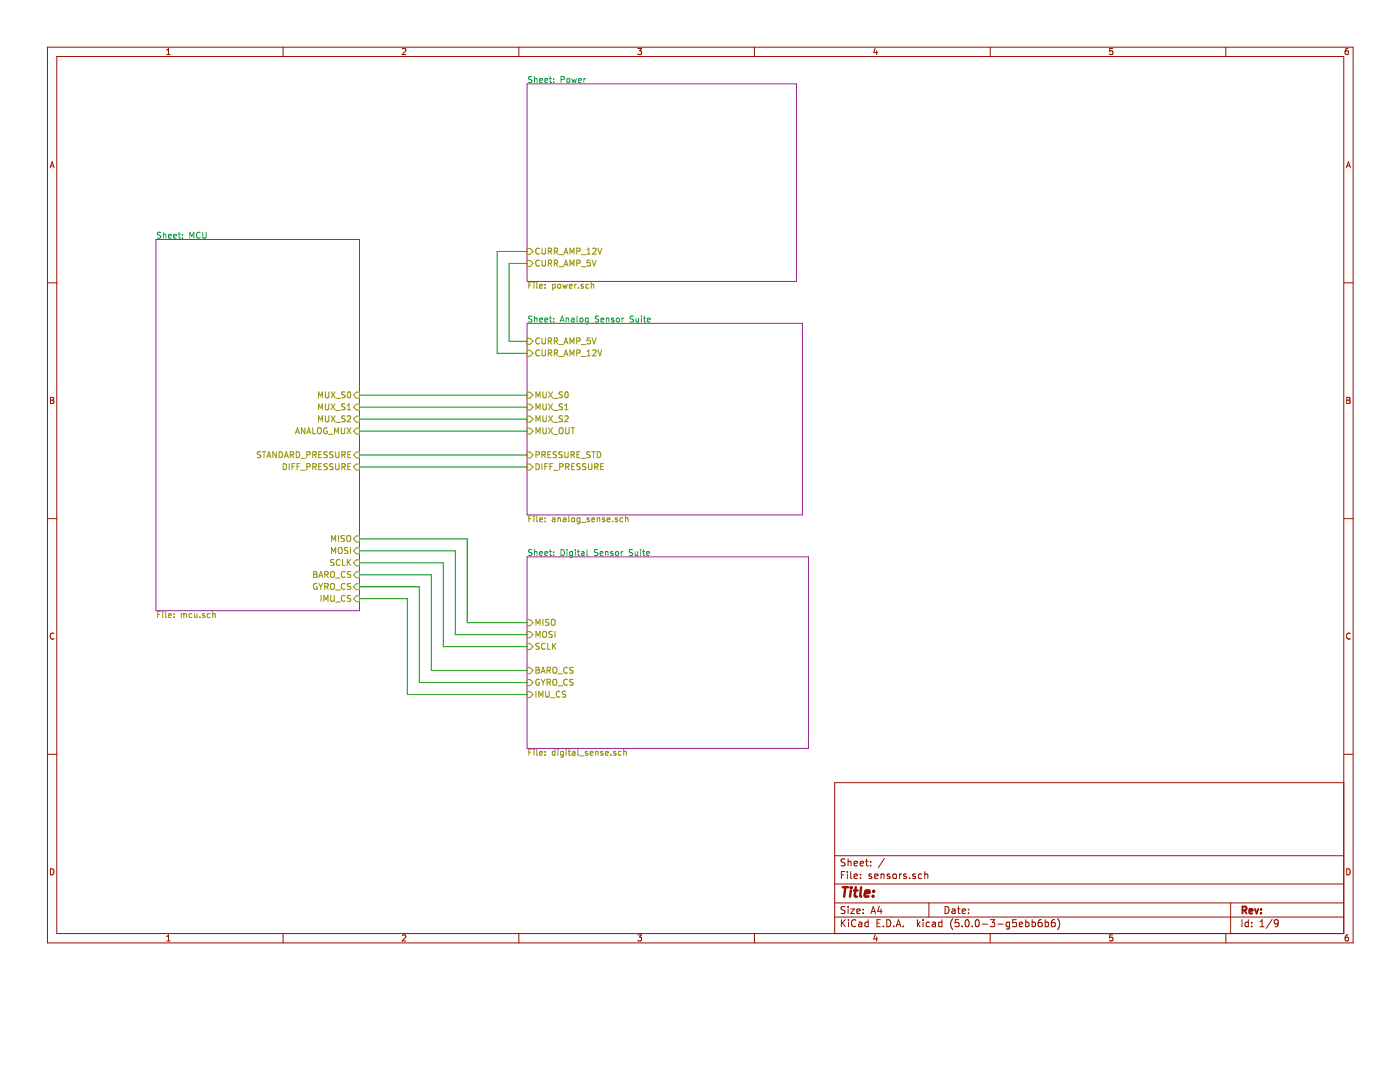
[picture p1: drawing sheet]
<svg xmlns="http://www.w3.org/2000/svg" width="279mm" height="216mm" viewBox="0 0 279 216" stroke-linecap="round" stroke-linejoin="round" font-family="sans-serif">
<path d="M105.2 16.7h53.8v39.5h-53.8zM31.1 47.8h40.6v74.1h-40.6zM105.2 64.5h55v38.2h-55zM105.2 111.1h56.1v38.2h-56.1z" fill="none" stroke="#982296" stroke-width=".2"/>
<g fill="none" stroke="#009596" stroke-width=".2">
<path d="M106.2 15.3h-.5l-.2 .1v.3l.6 .3 .1 .2-.3 .3-.4-.1M106.7 15.3v1.2M106.7 15.8l.4-.1 .1 .8M107.7 16.1l.6-.1-.1-.3h-.3l-.2 .1v.6h.5M108.7 16.1l.6-.1-.1-.3h-.3l-.2 .1 .1 .6h.4M109.6 15.7h.5M109.8 15.3v1l.3 .2M110.5 16.3v.2M110.5 15.7v.1M112 15.9l.6-.1v-.4l-.6-.1v1.2M113.1 15.8l.5-.1v.7l-.5-.1zM114.1 15.7l.2 .8 .3-.6 .2 .6 .2-.8"/>
<path d="M115.4 16.1l.6-.1-.1-.3h-.3l-.2 .1 .1 .6h.4M116.5 15.7v.8M116.9 15.7l-.4 .2M32.1 46.4l-.5-.1-.1 .2v.3l.5 .2 .1 .3-.2 .2h-.5M32.6 46.3v1.2M32.6 46.9l.5-.1v.7M33.6 47.1l.6-.1-.1-.2-.3-.1-.2 .2 .1 .6h.4M34.7 47.1l.5-.1v-.2l-.4-.1-.1 .2v.6h.5M35.6 46.7h.4M35.7 46.3v1.1l.3 .1M36.4 47.4v.1M36.4 46.8v.1"/>
<path d="M37.9 47.5v-1.2l.4 .9 .4-.9v1.2M39.9 46.5a.53 .53 0 0 0-.7 .4 .53 .53 0 0 0 .7 .5M40.5 46.3v1l.2 .2h.2l.2-.2v-1M106.2 63.1h-.5l-.2 .1v.3l.6 .3 .1 .2-.3 .3-.4-.1M106.7 63.1v1.2M106.7 63.6l.4-.1 .1 .8M107.7 63.8h.6l-.1-.3h-.3l-.2 .1v.6h.5M108.7 63.8h.6l-.1-.3h-.3l-.2 .1 .1 .6h.4M109.6 63.5h.5M109.8 63.1v1l.3 .2M110.5 63.5v.1M110.5 64.1v.2"/>
<path d="M111.8 64.3l.4-1.2 .4 1.2M111.9 63.9h.6M113 63.6l.4-.1 .1 .8M113 63.5v.8M114.1 63.5h.4l.1 .8M114.6 63.8l-.6 .2 .2 .3 .4-.1M115.2 63.1v1l.1 .2M115.8 63.5h.3l.3 .2-.2 .5-.4-.1zM117.4 63.5h-.4l-.2 .2 .1 .5h.5M117.4 63.5v.9l-.3 .3-.2-.1M119.5 63.1h-.5l-.1 .1v.4l.5 .2 .1 .2-.3 .3-.4-.1M119.9 63.8h.6l-.1-.3h-.3l-.2 .1 .1 .6h.4"/>
<path d="M121 63.6l.5-.1v.8M121 63.5v.8M122.5 63.5h-.3l-.2 .2 .5 .3M122.5 64.1l-.1 .2-.4-.1M122.5 64v.1M123.1 63.5h.3l.2 .2-.1 .5-.3 .1-.2-.3zM124.1 63.5v.8M124.5 63.5l-.4 .2M126.4 63.1h-.4l-.2 .1v.4l.6 .2v.2l-.2 .3-.5-.1M126.9 63.5l.1 .7 .4-.1M127.4 63.5v.8M128 63.1v.1"/>
<path d="M128 63.5v.8M128.4 63.5h.5M128.6 63.1v1l.3 .2M129.2 63.8h.6l-.1-.3h-.3l-.2 .1 .1 .6h.4M106.2 109.7h-.5l-.2 .1v.3l.6 .2 .1 .3-.3 .2h-.4M106.7 109.7v1.1M106.7 110.2l.4-.1 .1 .7M107.7 110.4l.6-.1-.1-.2h-.3l-.2 .1v.6h.5M108.7 110.4l.6-.1-.1-.2h-.3l-.2 .1 .1 .6h.4M109.6 110.1h.5M109.8 109.7v1l.3 .1M110.5 110.1v.1"/>
<path d="M110.5 110.7v.1M112 109.7a.6 .6 0 0 1 .7 .5 .6 .6 0 0 1-.7 .6zM113.1 109.7v.1M113.1 110.1v.7M114.2 110.1h-.3l-.2 .2 .1 .5h.4M114.2 110.1v.9l-.2 .3-.3-.1M114.8 109.7v.1M114.8 110.1v.7M115.2 110.1h.5M115.4 109.7v1l.3 .1M116.1 110.1h.4l.1 .7M116.6 110.3l-.6 .3 .1 .2h.5"/>
<path d="M117.1 109.7v1l.2 .1M119.3 109.7h-.4l-.2 .1v.3l.5 .2 .1 .3-.2 .2h-.5M119.8 110.4l.5-.1v-.2h-.4l-.1 .1v.6h.5M120.8 110.2l.5-.1v.7M120.8 110.1v.7M122.3 110.1h-.3l-.1 .1v.2l.4 .1v.3h-.4M122.9 110.1l.5 .1v.6h-.3l-.3-.2zM124 110.1v.7M124.3 110.1l-.3 .2M126.2 109.7h-.4l-.2 .1 .1 .4 .5 .2v.2l-.2 .2h-.4M126.8 110.1v.7l.5-.1M127.3 110.1v.7"/>
<path d="M127.8 109.7v.1M127.8 110.1v.7M128.2 110.1h.5M128.4 109.7v1l.3 .1M129 110.4l.6-.1-.1-.2h-.3l-.2 .1 .1 .6h.4"/>
</g>
<g fill="none" stroke="#969400" stroke-width=".2">
<path d="M105.2 52h.6l.6 .6-.6 .6h-.6zM105.2 49.6h.6l.6 .6-.6 .6h-.6zM105.5 56.9h.4M106.1 56.3h-.6v1.2M106.6 56.3v.1M106.6 56.7v.8M107.1 56.3v1l.2 .2M107.7 52a.53 .53 0 0 0-.8 .5 .53 .53 0 0 0 .8 .5M107.7 49.6a.53 .53 0 0 0-.8 .5 .53 .53 0 0 0 .8 .5M107.7 57.1l.6-.1-.1-.2-.3-.1-.2 .2v.6h.5M108.2 51.9v1l.2 .2 .3-.1 .1-.1v-1M108.2 49.5v1l.2 .2h.3l.1-.2v-1"/>
<path d="M108.8 57.4v.1M108.8 56.8v.1M109.4 52.5h.6v-.5l-.6-.1v1.2M109.4 50.1h.6v-.5l-.6-.1v1.2M109.7 52.5l.4 .6M109.7 50.1l.4 .6M110.3 56.8l.3-.1 .2 .2-.1 .6h-.4M110.3 56.7v1.2M110.6 50.1h.6v-.5l-.6-.1v1.2M110.6 52.5h.6v-.5l-.6-.1v1.2M110.9 52.5l.4 .6M110.9 50.1l.4 .6"/>
<path d="M111.3 56.8l.2-.1 .4 .1-.1 .7-.5-.1zM111.5 53.2h.9M111.5 50.8h.9M112.3 56.7l.2 .8 .3-.6 .2 .6 .2-.8M112.6 53.1l.3-1.2 .4 1.2M112.6 50.7l.3-1.2 .4 1.2M112.7 52.8h.5M112.7 50.4h.5M113.6 57.1l.6-.1-.1-.2-.3-.1-.2 .2 .1 .6h.4M113.7 50.7v-1.2l.4 .9 .4-.9v1.2M113.7 53.1v-1.2l.4 .9 .4-.9v1.2M114.7 56.7v.8"/>
<path d="M115 56.7l-.3 .2M115.1 52.5h.6v-.5l-.6-.1v1.2M115.1 50.1h.6v-.5l-.6-.1v1.2M115.4 57.4v.1M116 53.2h.9M116 50.8h.9M116.4 56.8l-.3-.1-.2 .2 .1 .2 .4 .1v.3h-.5M117.2 50.7h.6M117.2 49.8l.3-.3v1.2M117.5 56.8l-.4-.1-.2 .2 .1 .6h.5M117.8 51.9h-.6v.6l.1-.1 .5 .1v.5l-.2 .1-.4-.1M118 56.8h.5v.7"/>
<path d="M118 56.3v1.2M118.2 51.9l.4 1.2 .4-1.2M118.3 49.6l.4-.1 .3 .3-.8 .9h.8M119.3 49.5l.4 1.2 .4-1.2M63.6 79.4v-1.2l.4 .8 .4-.8v1.2M64.9 78.2v1l.3 .2 .3-.1 .1-.1v-1M66.1 78.2l.8 1.2M66.9 78.2l-.8 1.2M67 79.5h.9M68.8 78.3l-.4-.1-.2 .1v.3l.6 .3v.3l-.2 .2-.4-.1M69.4 78.3l.2-.1a.63 .63 0 0 1 .4 .6 .63 .63 0 0 1-.4 .6l-.3-.5zM70.5 78.9l.6-.6h.6v1.1h-.6z"/>
<path d="M105.2 67.5h.6l.6 .6-.6 .6h-.6zM105.2 69.9h.6l.6 .6-.6 .6h-.6zM105.2 78.3h.6l.6 .6-.6 .5h-.6zM107 79.4v-1.2l.4 .8 .4-.8v1.2M107.7 67.6a.53 .53 0 0 0-.8 .4 .53 .53 0 0 0 .8 .5M107.7 69.9a.53 .53 0 0 0-.8 .5 .53 .53 0 0 0 .8 .5M108.2 67.4v1l.2 .2h.3l.1-.2v-1M108.2 69.8v1l.2 .2h.3l.1-.2v-1M108.3 78.2v1l.3 .2h.2l.2-.2v-1M109.4 68.1l.6-.1v-.4l-.6-.2v1.2M109.4 70.4h.6v-.5l-.6-.1v1.2M109.5 78.2l.8 1.2"/>
<path d="M109.7 68.1l.4 .5M109.7 70.4l.4 .6M110.3 78.2l-.8 1.2M110.4 79.5h1M110.6 68.1l.6-.1v-.4l-.6-.2v1.2M110.6 70.4h.6v-.5l-.6-.1v1.2M110.9 68.1l.4 .5M110.9 70.4l.4 .6M111.5 68.7h.9M111.5 71.1h.9M112.3 78.3l-.5-.1-.2 .1 .1 .4 .4 .2 .2 .3-.3 .2-.4-.1M112.6 68.6l.3-1.2 .4 1.2"/>
<path d="M112.6 71l.3-1.2 .4 1.2M112.7 68.3h.5M112.7 70.7h.5M112.8 78.3l.2-.1a.65 .65 0 0 1 .4 .6 .65 .65 0 0 1-.4 .6l-.3-.5zM113.7 68.6v-1.2l.4 .9 .4-.9v1.2M113.7 71v-1.2l.4 .9 .4-.9v1.2M115.1 68.1l.6-.1v-.4l-.6-.2v1.2M115.1 70.4h.6v-.5l-.6-.1v1.2M116 68.7h.9M116 71.1h.9M117.2 70.2l.3-.4v1.2M117.2 71h.6"/>
<path d="M117.8 67.4h-.6v.6l.1-.1 .5 .1v.5l-.2 .1-.4-.1M118.2 67.4l.4 1.2 .4-1.2M118.3 69.9l.4-.1 .3 .4-.8 .8h.8M119.3 69.8l.4 1.2 .4-1.2M52 90.2l-.4-.1-.2 .2v.3l.5 .2 .1 .3-.2 .2h-.5M52.4 90.1h.6M52.7 90.1v1.2M53.3 91.3l.4-1.2 .4 1.2M53.4 91h.6M55.2 90.1v1.2l-.7-1.2v1.2M55.7 90.1a.6 .6 0 0 1 .7 .6 .6 .6 0 0 1-.7 .6zM56.5 92.5a.6 .6 0 0 1 .7 .6 .6 .6 0 0 1-.7 .6z"/>
<path d="M56.7 91.3l.4-1.2 .4 1.2M56.9 91h.5M57.7 92.5v1.2M57.9 90.8l.6-.1 .1-.2v-.2l-.7-.2v1.2M58.2 90.8l.4 .5M58.3 93.1h.4M58.8 92.5h-.5v1.2M59 86.5l.4-1.1 .3 1.1M59.1 86.2h.5M59.1 90.1a.6 .6 0 0 1 .7 .6 .6 .6 0 0 1-.7 .6zM59.3 93.1h.4M59.9 92.5h-.6v1.2"/>
<path d="M60 93.8h.9M60 91.4h.9M60.8 85.4v1.1l-.6-1.1v1.1M61.2 93.1l.7-.1v-.4l-.7-.1v1.2M61.2 90.8l.7-.1v-.4l-.7-.2v1.2M61.2 86.5l.4-1.1 .4 1.1M61.3 86.2h.6M62.4 93.1l.7-.1v-.4l-.7-.1v1.2M62.4 85.4v1.1h.6M62.4 90.8l.7-.1v-.4l-.7-.2v1.2M62.7 93.1l.4 .6M62.7 90.8l.4 .5"/>
<path d="M63.4 85.5l.2-.1a.42 .42 0 0 1 .5 .4l-.1 .7h-.5a.87 .87 0 0 1-.1-1zM63.6 81.8v-1.2l.4 .8 .4-.8v1.2M63.6 84.2v-1.2l.4 .8 .4-.8v1.2M63.6 93.1h.4M63.6 90.7h.4M64.2 92.5h-.6v1.2h.6M64.2 90.1h-.6v1.2h.6M64.9 80.6v1l.3 .2 .3-.1 .1-.1v-1M64.9 83v.9l.3 .3 .3-.1 .1-.2v-.9M65.3 85.4a.55 .55 0 0 0-.7 .6 .55 .55 0 0 0 .7 .5v-.5h-.2M65.3 92.6l-.4-.1-.2 .1 .1 .4 .4 .2 .1 .3-.2 .2h-.5M65.3 90.2l-.4-.1-.2 .2 .1 .4 .4 .1 .1 .3-.2 .2h-.5"/>
<path d="M65.6 86.7h.9M66.1 80.6l.8 1.2M66.1 83l.8 1.2M66.5 92.6l-.5-.1-.2 .1v.4l.6 .2 .1 .3-.3 .2h-.4M66.5 90.2l-.5-.1-.2 .2v.3l.6 .2 .1 .3-.3 .2h-.4M66.7 86.5v-1.1l.5 .8 .4-.8v1.1M66.9 80.6l-.8 1.2M66.9 83l-.8 1.2M67 92.5v1l.2 .2h.4l.1-.2v-1M67 90.1v1l.2 .2h.4l.1-.2v-1M67 81.9h.9M67 84.3h.9"/>
<path d="M68.1 85.4v.9l.2 .2h.4l.1-.2v-.9M68.2 93.1h.6l.1-.2-.1-.3-.6-.1v1.2M68.2 90.8l.6-.1 .1-.2-.1-.2-.6-.2v1.2M68.5 93.1l.4 .6M68.5 90.8l.4 .5M68.8 80.6h-.4l-.2 .1v.3l.6 .3v.3l-.2 .2-.4-.1M68.8 83h-.4l-.2 .1v.3l.6 .3v.2l-.2 .3-.4-.1M69.3 85.4l.7 1.1M69.3 83.1l.5-.1 .2 .3-.7 .9h.7M69.3 81.8h.7M69.3 80.9l.4-.3v1.2M69.4 93.1h.4"/>
<path d="M69.4 90.7h.4M70 92.5h-.6v1.2h.6M70 90.1h-.6v1.2h.6M70 85.4l-.7 1.1M70.5 93.2l.6-.6h.6v1.2h-.6zM70.5 86l.6-.6h.6v1.2h-.6zM70.5 81.2l.6-.6h.6v1.2h-.6zM70.5 83.6l.6-.6h.6v1.2h-.6zM70.5 90.8l.6-.6h.6v1.2h-.6zM105.2 80.6h.6l.6 .6-.6 .6h-.6zM105.2 83h.6l.6 .6-.6 .6h-.6zM105.2 85.4h.6l.6 .6-.6 .6h-.6z"/>
<path d="M105.2 90.2h.6l.6 .6-.6 .6h-.6zM105.2 92.6h.6l.6 .6-.6 .6h-.6zM107 92.5a.6 .6 0 0 1 .7 .6 .6 .6 0 0 1-.7 .6zM107 90.8l.6-.1v-.4l-.6-.2v1.2M107 81.8v-1.2l.4 .8 .4-.8v1.2M107 84.2v-1.2l.4 .8 .4-.8v1.2M107 86.5v-1.1l.4 .8 .4-.8v1.1M108.2 90.8l.6-.1v-.4l-.6-.2v1.2M108.2 92.5v1.2M108.3 85.4v.9l.3 .2h.2l.2-.2v-.9M108.3 80.6v1l.3 .2h.2l.2-.2v-1M108.3 83v.9l.3 .3h.2l.2-.3v-.9"/>
<path d="M108.4 90.8l.4 .5M108.7 93.1h.4M109.3 92.5h-.6v1.2M109.4 90.7h.4M109.5 80.6l.8 1.2M109.5 83l.8 1.2M109.5 85.4l.8 1.1M109.8 93.1h.4M109.9 90.1h-.5v1.2h.5M110.3 80.6l-.8 1.2M110.3 83l-.8 1.2M110.3 85.4l-.8 1.1"/>
<path d="M110.3 92.5h-.5v1.2M110.4 86.7h1M110.4 81.9h1M110.4 84.3h1M110.5 93.8h.9M111.1 90.2l-.5-.1-.2 .2 .1 .4 .5 .1 .1 .3-.3 .2h-.4M111.6 85.5l.3-.1h.3a.73 .73 0 0 1-.1 1.1l-.5-.1zM111.7 93.1h.6l.1-.2-.1-.3-.6-.1v1.2M112.2 90.2l-.5-.1-.1 .2v.3l.5 .2 .1 .3-.2 .2h-.5M112.3 80.6h-.5l-.2 .1 .1 .4 .4 .2 .2 .3-.3 .2-.4-.1M112.3 83h-.5l-.2 .1 .1 .4 .4 .2 .2 .2-.3 .3-.4-.1M112.7 90.1v1l.2 .2h.4l.1-.2v-1"/>
<path d="M112.7 81.8h.7M112.7 83.1l.5-.1 .2 .3-.7 .9h.7M112.7 80.9l.4-.3v1.2M112.9 93.1h.6l.1-.2-.1-.3-.6-.1v1.2M112.9 85.4v.9l.2 .2h.4l.1-.2v-.9M113.2 93.1l.4 .6M114 90.8l.5-.1 .2-.2-.1-.2-.6-.2v1.2M114 85.4h.7M114.1 93.1h.4M114.2 90.8l.5 .5M114.3 85.4v1.1M114.7 92.5h-.6v1.2h.6"/>
<path d="M115.2 90.7h.4M115.7 90.1h-.5v1.2h.5M115.8 92.6l-.5-.1-.1 .1v.4l.5 .2 .1 .3-.2 .2h-.5M116 91.4h.9M116.9 92.6l-.4-.1-.2 .1 .1 .4 .5 .3v.2l-.2 .2h-.4M117.5 92.5v1l.2 .2h.2l.2-.2v-1M117.8 90.2l-.5-.1-.1 .2v.4l.5 .1 .1 .3-.3 .2h-.4M118.1 90.1h.7M118.5 90.1v1.2M118.7 93.1h.6v-.5l-.6-.1v1.2M119 93.1l.4 .6M119.2 90.1a.6 .6 0 0 1 .7 .6 .6 .6 0 0 1-.7 .6z"/>
<path d="M119.9 93.1h.4M120.5 92.5h-.6v1.2h.6M62.6 114h.4l.2 .3-.2 .3 .3 .2-.2 .4h-.5zM62.6 114.6h.4M63.2 116.5a.54 .54 0 0 0-.7 .5 .54 .54 0 0 0 .8 .5v-.4h-.2M63.6 116.4l.4 .6M63.6 115.2l.4-1.2 .4 1.2M63.7 114.9h.6M64 117v.6M64.1 118.8v1.2M64.4 116.4l-.4 .6M64.6 120v-1.2l.4 .9 .5-.9v1.2"/>
<path d="M64.8 117l.7-.1v-.4l-.7-.1v1.2M64.8 114.6h.7v-.5l-.7-.1v1.2M65.1 117l.4 .6M65.1 114.6l.4 .6M66 118.8v1l.2 .2h.4l.1-.2v-1M66 116.6l.2-.2a.41 .41 0 0 1 .5 .4v.6l-.5 .2-.2-.2zM66 114.2l.2-.2a.41 .41 0 0 1 .5 .4v.7l-.5 .1-.2-.1zM66.2 108.1v-1.2l.4 .8 .4-.8v1.2M66.2 110.4v-1.2l.4 .9 .4-.9v1.2M66.7 111.7l-.5-.1-.2 .2v.3l.5 .2 .2 .3-.3 .2h-.4M67 117.7h.9M67 115.3h.9"/>
<path d="M67.6 106.9v1.2M67.6 109.4l.2-.2 .3 .1a.73 .73 0 0 1-.1 1.1l-.4-.1zM67.8 111.8a.53 .53 0 0 0-.7 0 .53 .53 0 0 0 .1 .7l.3 .3 .3-.1M68.3 111.6v1.2h.6M68.8 106.9h-.5l-.2 .1v.3l.5 .2 .2 .3-.3 .3-.4-.1M68.8 118.9a.53 .53 0 0 0-.7 .5 .53 .53 0 0 0 .7 .5M68.8 114.1a.53 .53 0 0 0-.7 .5 .53 .53 0 0 0 .7 .5M68.8 116.5a.53 .53 0 0 0-.7 .5 .53 .53 0 0 0 .7 .5M69.3 107l.2-.1a.41 .41 0 0 1 .5 .4l-.1 .6-.4 .2-.2-.2zM69.3 111.6v1.2M69.4 109.3l-.4-.1-.2 .2v.4l.6 .2v.2l-.2 .2h-.4M69.5 112.2l.5 .6"/>
<path d="M69.9 109.2v1.2M70 118.9l-.5-.1-.2 .2 .1 .3 .5 .2v.4l-.6 .1M70 114.1l-.5-.1-.2 .3 .1 .3 .5 .2v.3l-.6 .1M70 116.5l-.5-.1-.2 .3 .1 .2 .5 .3v.3l-.6 .1M70 111.6l-.7 .7M70.5 107.5l.6-.6h.6v1.2h-.6zM70.5 109.9l.6-.6h.6v1.2h-.6zM70.5 112.3l.6-.6h.6v1.2h-.6zM70.5 114.7l.6-.6h.6v1.2h-.6zM70.5 117.1l.6-.6h.6v1.2h-.6zM70.5 119.5l.6-.6h.6v1.2h-.6zM105.5 103.5h.4"/>
<path d="M106.1 102.9h-.6v1.2M106.6 102.9v.1M106.6 103.3v.8M107.1 102.9v1l.2 .2M107.7 103.7l.6-.1-.1-.2-.3-.1-.2 .2v.6h.5M108.8 103.4v.1M108.8 104v.1M110.3 103.4h.4l.1 .7M110.8 103.6l-.6 .2 .1 .3h.5M111.3 103.3v.8M111.3 103.4h.5l.1 .7M112.4 103.4h.5v.7"/>
<path d="M112.9 103.6l-.5 .2 .1 .3h.4M113.5 102.9v1l.2 .2M114.2 103.4l.3-.1 .2 .2-.1 .6-.5-.1zM115.7 103.4l-.3-.1-.2 .2 .1 .6h.4M115.7 103.3v1l-.2 .2-.3-.1M116 104.2h.9M117.6 103.4l-.3-.1-.2 .2 .1 .2 .4 .1v.3h-.5M118.1 103.7l.6-.1-.1-.2-.3-.1-.2 .2 .1 .6h.4M119.2 103.4h.4l.1 .7M119.2 103.3v.8M120.7 103.4l-.3-.1-.2 .2 .1 .2 .4 .1v.3h-.5M121.2 103.7l.6-.1-.1-.2-.4-.1-.1 .2 .1 .6h.4"/>
<path d="M122.3 104v.1M123.2 103.4l-.3-.1-.1 .2v.2l.4 .1v.3h-.4M124.3 103.4l-.3-.1-.3 .2 .2 .6h.4M124.8 103.4h.5v.7M124.8 102.9v1.2M31.5 122.6h.4M32 122h-.5v1.2M32.5 122v.1M32.5 122.4v.8M33.1 122v1.1l.1 .1M33.6 122.8l.6-.1-.1-.2-.3-.1-.2 .2 .1 .6h.4M34.7 123.1v.1"/>
<path d="M34.7 122.5v.1M36.2 122.6l.3-.2 .2 .2M36.2 122.4v.8M36.7 122.6l.2-.2 .3 .1v.7M36.7 122.6v.6M38.3 122.5l-.3-.1-.3 .3 .1 .5h.5M38.8 122.4l.1 .8 .4-.1M39.3 122.4v.8M39.9 123.1v.1M40.8 122.5l-.2-.1-.2 .2 .1 .2 .3 .1v.3h-.4M41.9 122.5l-.3-.1-.2 .3 .1 .5h.4M42.4 122.6l.5-.1v.7"/>
<path d="M42.4 122v1.2M67 120.1h.9M105.2 123.7h.6l.6 .6-.6 .5h-.6zM105.2 126h.6l.6 .6-.6 .6h-.6zM105.2 128.4h.6l.6 .6-.6 .6h-.6zM105.2 133.2h.6l.6 .6-.6 .6h-.6zM105.2 135.6h.6l.6 .6-.6 .6h-.6zM105.2 138h.6l.6 .6-.6 .6h-.6zM107 124.8v-1.2l.4 .8 .4-.8v1.2M107 127.2v-1.2l.4 .8 .4-.8v1.2M107 133.1h.4l.2 .3-.2 .3 .3 .2-.2 .4h-.5zM107 137.9v1.2"/>
<path d="M107 133.7h.4M107.5 139.1v-1.2l.4 .9 .4-.9v1.2M107.6 128.4h-.4l-.2 .1v.3l.5 .3 .1 .2-.2 .3-.5-.1M107.6 135.6a.54 .54 0 0 0-.7 .5 .54 .54 0 0 0 .8 .5v-.4h-.3M108 135.5l.4 .7M108 134.3l.4-1.2 .4 1.2M108.1 134h.6M108.3 126.1l.3-.1h.3a.73 .73 0 0 1-.1 1.2l-.5-.2zM108.3 123.6v1.2M108.4 136.2v.5M108.8 128.5a.53 .53 0 0 0-.7 .1 .53 .53 0 0 0 0 .7l.3 .3 .4-.2M108.8 135.5l-.4 .7"/>
<path d="M108.9 137.9v1l.2 .2h.4l.1-.2v-1M109.2 136.2l.6-.1 .1-.2-.1-.3-.6-.1v1.2M109.2 133.8l.6-.1 .1-.2-.1-.2-.6-.2v1.2M109.3 128.4v1.2h.6M109.5 136.2l.4 .5M109.5 133.8l.4 .5M109.5 123.7l-.4-.1-.2 .1v.3l.5 .3 .1 .3-.2 .2-.5-.1M109.9 139.2h.9M110 123.8l.3-.2a.41 .41 0 0 1 .5 .4l-.1 .6-.4 .2-.3-.2zM110.2 126h-.4l-.2 .1v.4l.6 .2v.3l-.2 .2-.5-.1M110.3 128.4v1.2M110.4 135.7l.2-.2a.41 .41 0 0 1 .5 .4v.7l-.5 .1-.2-.1z"/>
<path d="M110.4 133.3l.2-.2a.41 .41 0 0 1 .5 .4v.7l-.5 .1-.2-.1zM110.4 128.9l.6 .7M110.7 126v1.2M111 128.4l-.7 .7M111.4 136.8h.9M111.4 134.5h.9M111.7 138a.53 .53 0 0 0-.7 .5 .53 .53 0 0 0 .7 .5M112.9 138l-.5-.1-.2 .3 .1 .2 .5 .3v.3l-.1 .1h-.5M113.2 135.6a.53 .53 0 0 0-.7 .5 .53 .53 0 0 0 .7 .5M113.2 133.3a.53 .53 0 0 0-.7 .4 .53 .53 0 0 0 .7 .5M114.4 133.2l-.5-.1-.2 .3 .1 .3 .5 .2v.3l-.6 .1M114.4 135.6l-.5-.1-.2 .3 .1 .3 .5 .2v.3l-.6 .1"/>
<path d="M105.5 150.1h.4M106.1 149.5h-.6v1.2M106.6 149.5v.1M106.6 149.9v.8M107.1 149.5v1l.2 .2M107.7 150.3l.6-.1-.1-.2-.3-.1-.2 .2v.6h.5M108.8 150v.1M108.8 150.6v.1M110.8 150l-.4-.1-.2 .2 .1 .6h.5M110.8 149.5v1.2M111.3 149.5v.1M111.3 149.9v.8"/>
<path d="M112.4 150l-.3-.1-.2 .2 .1 .6h.4M112.4 149.9v1l-.2 .2-.3-.1M113 149.5v.1M113 149.9v.8M113.4 149.9h.4M113.6 149.5v1l.2 .2M114.2 150h.5l.1 .7M114.8 150.2l-.6 .2 .1 .3h.5M115.3 149.5v1l.2 .2M115.7 150.8h.9M117.3 150l-.3-.1-.2 .2 .1 .1 .4 .2v.3h-.5M117.8 150.3l.5-.1v-.2l-.4-.1-.1 .2v.6h.5"/>
<path d="M118.9 150h.4l.1 .7M118.9 149.9v.8M120.3 150l-.2-.1-.2 .2v.1l.4 .2v.3h-.4M120.8 150.3l.6-.1-.1-.2-.3-.1-.2 .2 .1 .6h.4M121.9 150.6v.1M122.9 150l-.3-.1-.2 .2 .1 .1 .4 .2v.3h-.5M124 150l-.4-.1-.2 .2 .1 .6h.5M124.5 150h.4l.1 .7M124.5 149.5v1.2"/>
</g>
<g fill="none" stroke="#009300" stroke-width=".2">
<path d="M105.2 52.6h-3.6v15.5h3.6M105.2 50.2h-6v20.3h6M71.7 78.9h33.5M71.7 81.2h33.5M71.7 83.6h33.5M71.7 86h33.5M71.7 90.8h33.5M71.7 93.2h33.5M71.7 119.5h9.6v19.1h23.9M71.7 117.1h12v19.1h21.5M71.7 114.7h14.4v19.1h19.1M71.7 112.3h16.8v16.7h16.7"/>
<path d="M71.7 109.9h19.2v16.7h14.3M71.7 107.5h21.5v16.8h12"/>
</g>
<g fill="none" stroke="#981200" stroke-width=".2">
<path d="M9.5 9.4h260.5v178.7h-260.5zM11.3 11.3h256.9v175h-256.9zM33.3 10.9h.7M33.3 10l.3-.3v1.2M56.5 9.4v1.9M80.3 9.8l.5-.1 .2 .3-.8 .9h.8M103.5 9.4v1.9M127.3 9.7h.7l-.4 .4 .4 .2v.5l-.2 .1-.5-.1M150.6 9.4v1.9M174.7 9.6l-.3 .9h.7M175 10.1v.8M197.6 9.4v1.9"/>
<path d="M222.1 9.7h-.6l-.1 .6 .6-.1 .1 .6-.2 .1-.5-.1M244.6 9.4v1.9M269 9.7h-.3l-.2 .3-.1 .7 .3 .2 .4-.1-.1-.6-.3-.1-.3 .3M10 33.5l.4-1.2 .4 1.2M10.1 33.1h.6M268.7 33.5l.4-1.2 .4 1.2M268.8 33.1h.6M9.5 56.4h1.8M268.2 56.4h1.8M10.1 79.3h.4l.2 .2-.2 .4 .3 .2-.3 .4h-.4zM10.1 79.9h.4M268.8 79.3h.4l.2 .2-.2 .4 .3 .2-.2 .4h-.5z"/>
<path d="M268.8 79.9h.4M9.5 103.5h1.8M268.2 103.5h1.8M10.8 126.4a.54 .54 0 0 0-.8 .5 .54 .54 0 0 0 .8 .5M269.5 126.4a.54 .54 0 0 0-.8 .5 .54 .54 0 0 0 .8 .5M9.5 150.5h1.8M268.2 156.2h-101.6v30.1M268.2 150.5h1.8M10.1 173.4a.62 .62 0 0 1 .7 .6 .62 .62 0 0 1-.7 .6zM166.6 176.4h101.6M166.6 170.8h101.6M167.9 174.6h.5"/>
<path d="M168.6 173.9h-.7v1.4M168.6 171.4h-.5l-.3 .2 .2 .4 .6 .3v.4l-.2 .1-.6-.1M169.1 173.9v.1M169.1 174.4v.9M169.3 171.4v1.4M169.3 172l.1-.1h.4l.1 .9M169.8 173.9v1.2l.2 .2M170.4 172.3l.7-.1v-.3h-.4l-.3 .1 .1 .7h.6M170.4 174.9l.7-.2v-.2l-.4-.1-.3 .2 .1 .6h.6M171.7 172.3l.6-.1v-.3h-.4l-.2 .1v.7h.6M171.7 175.2v.1M171.7 174.5v.1"/>
<path d="M172.7 171.9h.6M172.9 171.4v1.2l.4 .2M173.7 172.7v.1M173.7 171.9v.1M173.9 174.5l-.3-.1-.2 .2 .1 .2 .4 .1v.3h-.5M174.6 174.9l.6-.2v-.2l-.4-.1-.2 .2v.6h.6M175.8 174.4v.9M175.8 174.5l.2-.1 .4 .1v.8M176.5 171.3l-1.2 1.8M177.6 174.5l-.4-.1-.2 .2 .1 .2 .5 .1v.3h-.6M178.2 174.5l.3-.1 .4 .1v.7l-.3 .1-.4-.1zM179.5 174.4v.9"/>
<path d="M179.9 174.4l-.4 .2M180.9 174.5l-.4-.1-.2 .2 .1 .2 .5 .1v.3h-.6M181.5 175.2v.1M182.7 174.5l-.4-.1-.2 .2 .1 .2 .5 .1v.3h-.6M183.9 174.5l-.4-.1-.2 .2 .1 .6 .1 .1 .4-.1M184.5 174.5l.3-.1 .3 .1 .1 .8M184.5 173.9v1.4M268.8 173.4a.62 .62 0 0 1 .7 .6 .62 .62 0 0 1-.7 .6zM33.3 186.9l.3-.4v1.3M33.3 187.8h.7M56.5 186.3v1.8M80.3 186.6l.5-.1 .2 .4-.8 .9h.8"/>
<path d="M103.5 186.3v1.8M127.3 186.5h.7l-.4 .5 .4 .1v.5l-.2 .2-.5-.2M150.6 186.3v1.8M166.6 183h101.6M166.6 180.2h101.6M167.9 183.5v1.4M168.1 184.1l.6 .8M168.6 181l-.5-.1-.3 .2 .2 .4 .6 .3v.4l-.2 .1-.6-.1M168.7 183.5l-.8 .8M169.3 180.9v.1M169.3 181.4v.9M169.3 183.5v.2"/>
<path d="M169.3 184v.9M169.8 181.4h.7l-.7 .9h.7M170.8 183.7a.56 .56 0 0 0-.7-.1 .56 .56 0 0 0-.2 .7 .53 .53 0 0 0 .3 .6 .53 .53 0 0 0 .6-.1M171 181.8l.7-.1-.1-.3h-.4l-.2 .2 .1 .6h.5M171.4 184.1h.5l.1 .8M172 184.3l-.5 .1-.2 .2 .2 .3 .5-.1M172.3 181.4v.2M172.3 182.2v.1M173.3 184.1l-.4-.1-.3 .3 .1 .5 .2 .1 .4-.1M173.3 183.5v1.4M173.8 182.3l.5-1.4 .5 1.4M173.9 181.9h.7"/>
<path d="M174.7 186.5l-.3 .9h.7M175 187v.8M175 184.2h.5M175.5 180.8l-.3 1h.8M175.7 183.5h-.7v1.4h.7M175.8 181.4v.9M176.3 184.8v.1M177 183.5a.71 .71 0 0 1 .8 .7 .71 .71 0 0 1-.8 .7zM178.4 184.8v.1M178.9 184.9l.4-1.4 .5 1.4M179 184.5h.6M180.3 184.8v.1"/>
<path d="M183.1 183.5v1.4M183.2 184.4l.4 .5M183.6 184l-.5 .5M184.2 183.5v.2M184.2 184v.9M185.4 180.2v2.8M185.5 184.1l-.4-.1-.3 .3 .1 .5 .2 .1 .4-.1M186.1 184.1h.5l.1 .8M186.7 184.3l-.7 .3 .2 .3 .5-.1M188 184.1l-.4-.1-.3 .3 .1 .5 .2 .1 .4-.1M188 183.5v1.4M188.6 180.9a.71 .71 0 0 1 .8 .7 .71 .71 0 0 1-.8 .7z"/>
<path d="M190 181.4h.5l.1 .9M190.1 183.3a1.61 1.61 0 0 0 0 2.2M190.6 181.7l-.5 .1-.2 .2 .2 .3 .5-.1M191.1 181.4h.5M191.3 180.9v1.2l.3 .2M191.3 183.5h-.6l-.1 .7 .7-.1 .1 .2-.1 .5-.2 .1-.5-.1M192 184.8v.1M192 181.8l.7-.1-.1-.3h-.4l-.2 .2 .1 .6h.5M192.7 183.7l.3-.2a.76 .76 0 0 1 .4 .7 .76 .76 0 0 1-.4 .7l-.3-.1-.1-.4zM193.3 182.2v.1M193.3 181.4v.2M194 184.8v.1"/>
<path d="M194.7 183.7l.4-.2a.8 .8 0 0 1-.1 1.4l-.3-.1-.1-.4zM196 184.4h1.1M197.6 186.3v1.8M197.6 183.5h.9l-.5 .6 .5 .1v.6l-.3 .1-.6-.1M199.1 184.4h1.1M201.5 184.1l-.4-.1-.3 .3 .1 .5 .2 .1 .4-.1M201.5 184l-.1 1.3-.2 .1-.3-.1M202.8 183.5h-.7v.7l.7-.1v.7l-.2 .1-.5-.1M203.4 184.5l.7-.2-.1-.2-.4-.1-.2 .2 .1 .6h.5M204.7 184.1l.4-.1 .3 .3-.2 .5h-.5M204.7 183.5v1.4M206 184.1l.4-.1 .2 .3v.5l-.2 .1-.4-.1"/>
<path d="M206 183.5v1.4M207.8 183.5l-.4 .1a1.04 1.04 0 0 0-.1 1.2l.4 .1 .2-.1 .1-.5-.3-.2h-.4l-.1 .2M208.6 184.1l.4-.1 .3 .3-.2 .5h-.5M208.6 183.5v1.4M210.5 183.5l-.4 .1a1.09 1.09 0 0 0-.2 1.2l.4 .1 .2-.1 .1-.5-.3-.2h-.4l-.1 .2M211.1 183.3a1.61 1.61 0 0 1 0 2.2M222.1 186.5h-.6l-.1 .6 .6-.1 .1 .6-.2 .2-.5-.2M244.6 186.3v1.8M245.6 180.2v6.1M247.9 183.5v1.4M249.1 184.1l-.4-.1-.2 .3 .1 .5h.5M249.1 183.5v1.4"/>
<path d="M249.8 184.8v.1M249.8 184.1v.1M251.5 184.9h.8M251.5 183.9l.4-.4v1.4M253.9 183.4l-1.2 1.9M255.1 184.1l-.3 .3-.4-.1-.1-.2v-.3l.3-.3h.2l.3 .3a.95 .95 0 0 1-.4 1.1h-.3M269 186.5l-.3 .1-.2 .2-.1 .7 .3 .3 .4-.2-.1-.6h-.3l-.3 .2"/>
</g>
<path d="M248 181.6h.6l.2-.2-.1-.4-.2-.1h-.5v1.4M248.3 181.6l.5 .7M249.3 181.8l.7-.1-.1-.3h-.4l-.2 .2 .1 .6h.5M250.4 181.4l.4 .9 .3-.9M251.7 182.2v.1M251.7 181.4v.2" fill="none" stroke="#981200" stroke-width=".36"/>
<path d="M168.2 177h1.1M168.7 177l-.2 1.9M169.8 177.7l-.2 1.2M169.9 177v.2M169.9 177l.1 .1-.1 .1M170.4 177.7h.7M170.8 177l-.2 1.7v.1l.4 .1M171.9 177l-.2 1.7 .2 .2M172.6 178.3l.9-.2v-.3l-.5-.1-.4 .2v.9h.7M174.2 178.8v.1M174.4 177.8h.1l-.2 .1M174.4 177.8l-.1 .1" fill="none" stroke="#981200" stroke-width=".48"/>
</svg>
